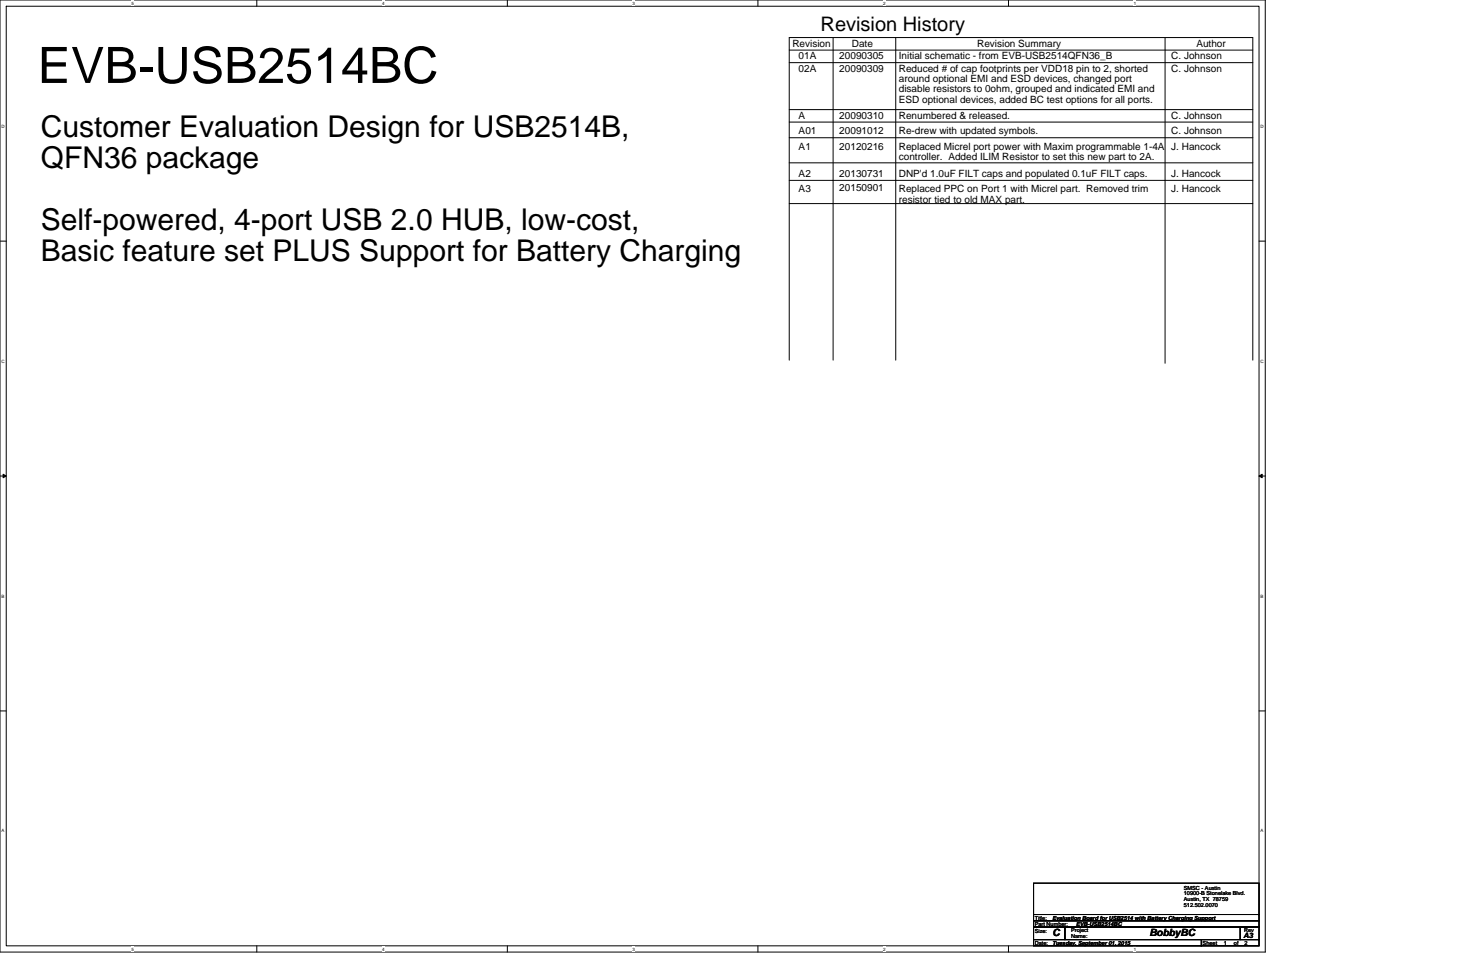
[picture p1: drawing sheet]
<svg xmlns="http://www.w3.org/2000/svg" width="432mm" height="279mm" viewBox="0 0 432 279" stroke-linecap="round" stroke-linejoin="round" font-family="sans-serif">
<defs><g id="words">
<text font-size="14.6" x="11" y="24.2">EVB-USB2514BC</text>
<g font-size="8.8">
<text x="11.9" y="39.9">Customer Evaluation Design for USB2514B,</text>
<text x="11.9" y="49">QFN36 package</text>
<text x="11.9" y="67.1">Self-powered, 4-port USB 2.0 HUB, low-cost,</text>
<text x="11.9" y="76.2">Basic feature set PLUS Support for Battery Charging</text>
</g>
<text font-size="5.8" x="239.6" y="8.9">Revision History</text>
<g font-size="2.9">
<text x="231.3" y="13.6">Revision</text>
<text x="233.2" y="17.3">01A</text>
<text x="245" y="17.3">20090305</text>
<text x="248.7" y="13.6">Date</text>
<text x="262.4" y="17.3">Initial schematic - from EVB-USB2514QFN36_B</text>
<text x="285.3" y="13.6">Revision Summary</text>
<text x="342" y="17.3">C. Johnson</text>
<text x="349.3" y="13.6">Author</text>
<text x="233.2" y="20.9">02A</text>
<text x="245" y="20.9">20090309</text>
<text x="262.4" y="20.9">Reduced # of cap footprints per VDD18 pin to 2, shorted</text>
<text x="262.4" y="23.9">around optional EMI and ESD devices, changed port</text>
<text x="342" y="20.9">C. Johnson</text>
<text x="262.4" y="27">disable resistors to 0ohm, grouped and indicated EMI and</text>
<text x="262.4" y="30">ESD optional devices, added BC test options for all ports.</text>
<text x="233.2" y="34.6">A</text>
<text x="245" y="34.6">20090310</text>
<text x="262.4" y="34.6">Renumbered &amp; released.</text>
<text x="342" y="34.6">C. Johnson</text>
<text x="233.2" y="39.2">A01</text>
<text x="245" y="39.2">20091012</text>
<text x="262.4" y="39.2">Re-drew with updated symbols.</text>
<text x="342" y="39.2">C. Johnson</text>
<text x="233.2" y="43.8">A1</text>
<text x="245" y="43.8">20120216</text>
<text x="262.4" y="43.8">Replaced Micrel port power with Maxim programmable 1-4A</text>
<text x="262.4" y="46.8">controller. Added ILIM Resistor to set this new part to 2A.</text>
<text x="342" y="43.8">J. Hancock</text>
<text x="233.2" y="51.6">A2</text>
<text x="245" y="51.6">20130731</text>
<text x="262.4" y="51.6">DNP'd 1.0uF FILT caps and populated 0.1uF FILT caps.</text>
<text x="342" y="51.6">J. Hancock</text>
<text x="233.2" y="56.2">A3</text>
<text x="245" y="55.6">20150901</text>
<text x="262.4" y="56.2">Replaced PPC on Port 1 with Micrel part. Removed trim</text>
<text x="262.4" y="59.2">resistor tied to old MAX part.</text>
<text x="342" y="56.2">J. Hancock</text>
<text x="307.2" y="273.3">C</text>
<text x="335.6" y="273.3">BobbyBC</text>
</g>
<text font-size="2.2" x="363" y="273.9">A3</text>
<g font-size="1.6">
<text x="345.6" y="259.7">SMSC - Austin</text>
<text x="345.6" y="261.4">10900-B Stonelake Blvd.</text>
<text x="345.6" y="263.1">Austin, TX 78759</text>
<text x="302.1" y="268.5">Title:</text>
<text x="307.2" y="268.5">Evaluation Board for USB2514 with Battery Charging Support</text>
<text x="345.6" y="264.8">512.502.0070</text>
<text x="302.1" y="272.5">Size:</text>
<text x="302.1" y="270.3">Part Number:</text>
<text x="302.1" y="275.8">Date:</text>
<text x="307.2" y="275.8">Tuesday, September 01, 2015</text>
<text x="312.7" y="272.1">Project</text>
<text x="312.7" y="274">Name:</text>
<text x="314.2" y="270.3">EVB-USB2514BC</text>
<text x="351.1" y="275.8">Sheet</text>
<text x="357.3" y="275.8">1</text>
<text x="360.3" y="275.8">of</text>
<text x="363.2" y="272.1">Rev</text>
<text x="363.4" y="275.8">2</text>
</g>
<g font-size="1.3">
<text x="38.4" y="1.4">5</text>
<text x="111.5" y="1.4">4</text>
<text x="184.7" y="1.4">3</text>
<text x="257.9" y="1.4">2</text>
<text x="331" y="1.4">1</text>
<text x=".5" y="37.3">D</text>
<text x="368" y="37.3">D</text>
<text x=".5" y="105.9">C</text>
<text x="368" y="105.9">C</text>
<text x=".5" y="174.5">B</text>
<text x="368" y="174.5">B</text>
<text x=".5" y="243">A</text>
<text x="368" y="243">A</text>
<text x="38.4" y="277.5">5</text>
<text x="111.5" y="277.5">4</text>
<text x="184.7" y="277.5">3</text>
<text x="257.9" y="277.5">2</text>
<text x="331" y="277.5">1</text>
</g>
</g></defs>
<path d="M0 0h369.4v278h-369.4zM1.8 1.8h365.8v274.3h-365.8z" fill="none" stroke="#000" stroke-width=".29"/>
<g fill="#fff">
<path d="M38.4 .2h.7v1.5h-.7z"/>
<path d="M38.4 276.3h.7v1.5h-.7z"/>
</g>
<path d="M75 0v1.8M75 276.1v1.9" fill="none" stroke="#000" stroke-width=".29"/>
<g fill="#fff">
<path d="M111.5 .2h.8v1.5h-.8z"/>
<path d="M111.5 276.3h.8v1.5h-.8z"/>
</g>
<path d="M148.1 0v1.8M148.1 276.1v1.9" fill="none" stroke="#000" stroke-width=".29"/>
<g fill="#fff">
<path d="M184.7 .2h.7v1.5h-.7z"/>
<path d="M184.7 276.3h.7v1.5h-.7z"/>
</g>
<path d="M221.3 0v1.8M221.3 276.1v1.9" fill="none" stroke="#000" stroke-width=".29"/>
<g fill="#fff">
<path d="M257.9 .2h.7v1.5h-.7z"/>
<path d="M257.9 276.3h.7v1.5h-.7z"/>
</g>
<path d="M294.4 0v1.8M294.4 276.1v1.9" fill="none" stroke="#000" stroke-width=".29"/>
<g fill="#fff">
<path d="M331 .2h.7v1.5h-.7z"/>
<path d="M331 276.3h.7v1.5h-.7z"/>
<path d="M.5 36.1h.9v1.5h-.9z"/>
<path d="M368 36.1h1v1.5h-1z"/>
<path d="M.5 104.7h.9v1.5h-.9z"/>
<path d="M368 104.7h1v1.5h-1z"/>
</g>
<path d="M0 70.4h1.8M367.6 70.4h1.8" fill="none" stroke="#000" stroke-width=".29"/>
<g fill="#fff">
<path d="M.5 173.3h.8v1.4h-.8z"/>
<path d="M368 173.3h.9v1.4h-.9z"/>
</g>
<path d="M0 139h1.8M367.6 139h1.8" fill="none" stroke="#000" stroke-width=".29"/>
<path d="M.9 138.5l.9 .5-.9 .5zM367.6 139l.9-.5v1z" fill="#000" stroke="#000" stroke-width=".29"/>
<g fill="#fff">
<path d="M.5 241.9h.8v1.4h-.8z"/>
<path d="M368 241.9h.9v1.4h-.9z"/>
</g>
<g fill="none" stroke="#000" stroke-width=".29">
<path d="M230.4 14.6h135.4M230.4 18.3h135.4M243.2 11v94.2M261.5 11v94.2M340.1 11v95.1M230.4 32h135.4M230.4 35.6h135.4M230.4 40.2h135.4M230.4 47.5h135.4M230.4 52.7h135.4M230.4 59.4h135.4M230.4 105.2v-94.2h135.4v94.2"/>
<path d="M0 207.6h1.8M367.6 207.6h1.8M301.8 257.9h65.8v9.1h-65.8zM301.8 267h65.8v1.8h-65.8zM301.8 268.8h65.8v1.9h-65.8zM301.8 274.3h49v1.8h-49zM301.8 270.7h9.1v3.6h-9.1zM310.9 270.7h51.2v3.6h-51.2zM350.8 274.3h16.8v1.8h-16.8zM362.1 270.7h5.5v3.6h-5.5z"/>
</g>
<use href="#words"/>
</svg>
